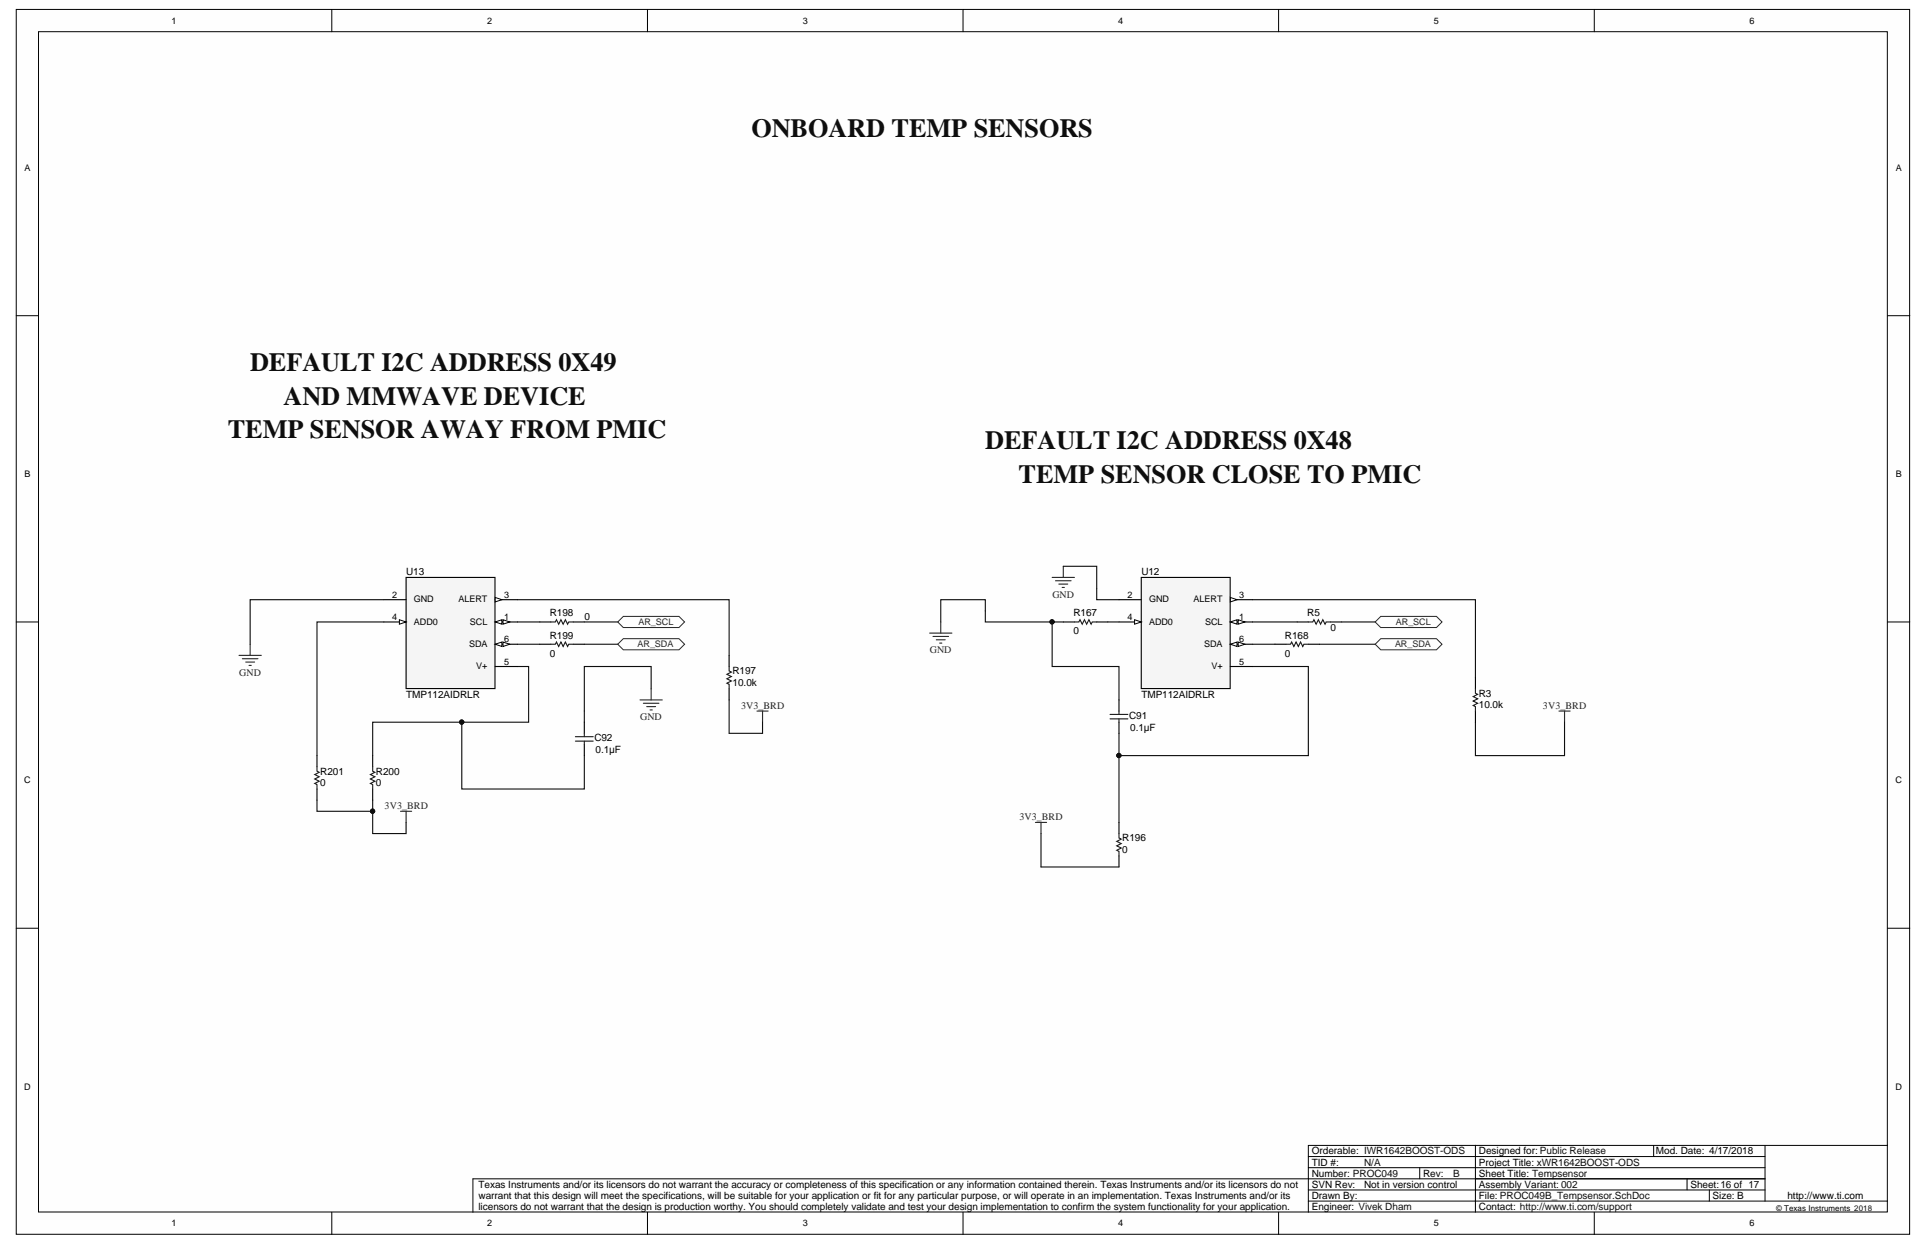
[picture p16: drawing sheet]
<svg xmlns="http://www.w3.org/2000/svg" width="432mm" height="279mm" viewBox="0 0 432 279" stroke-linecap="round" stroke-linejoin="round" font-family="sans-serif">
<defs><g id="words">
<g font-size="5.9" fill="#0e0e0e">
<text x="168.1" y="30.7">ONBOARD TEMP SENSORS</text>
<text x="56" y="83.1">DEFAULT I2C ADDRESS 0X49</text>
<text x="63.4" y="90.6">AND MMWAVE DEVICE</text>
<text x="51" y="98">TEMP SENSOR AWAY FROM PMIC</text>
<text x="220.4" y="100.5">DEFAULT I2C ADDRESS 0X48</text>
<text x="227.9" y="108">TEMP SENSOR CLOSE TO PMIC</text>
</g>
<g font-size="2.2">
<text x="90.9" y="128.7">U13</text>
<text x="255.4" y="128.7">U12</text>
<text x="123" y="138">R198</text>
<text x="240.1" y="138">R167</text>
<text x="292.5" y="138">R5</text>
<text x="123" y="142.9">R199</text>
<text x="130.7" y="138.7">0</text>
<text x="240.1" y="142">0</text>
<text x="287.5" y="142.9">R168</text>
<text x="297.7" y="141.2">0</text>
<text x="123" y="146.9">0</text>
<text x="287.5" y="146.9">0</text>
<text x="163.9" y="153.4">10.0k</text>
<text x="163.9" y="150.9">R197</text>
<text x="330.9" y="155.9">R3</text>
<text x="90.9" y="156.2">TMP112AIDRLR</text>
<text x="252.6" y="160.9">C91</text>
<text x="255.4" y="156.2">TMP112AIDRLR</text>
<text x="330.9" y="158.4">10.0k</text>
<text x="133" y="165.9">C92</text>
<text x="252.9" y="163.6">0.1µF</text>
<text x="71.7" y="173.3">R201</text>
<text x="84.1" y="173.3">R200</text>
<text x="133.2" y="168.6">0.1µF</text>
<text x="71.7" y="175.8">0</text>
<text x="84.1" y="175.8">0</text>
<text x="251.1" y="190.8">0</text>
<text x="251.1" y="188.3">R196</text>
<text x="293.5" y="263.3">Number: PROC049</text>
<text x="293.5" y="260.8">TID #:</text>
<text x="293.5" y="258.3">Orderable: IWR1642BOOST-ODS</text>
<text x="318.4" y="263.3">Rev:</text>
<text x="330.9" y="263.3">Sheet Title: Tempsensor</text>
<text x="330.9" y="260.8">Project Title: xWR1642BOOST-ODS</text>
<text x="330.9" y="258.3">Designed for: Public Release</text>
<text x="370.5" y="258.3">Mod. Date: 4/17/2018</text>
<text x="107" y="265.8">Texas Instruments and/or its licensors do not warrant the accuracy or completeness of this specification or any information contained therein. Texas Instruments and/or its licensors do not</text>
<text x="107" y="268.3">warrant that this design will meet the specifications, will be suitable for your application or fit for any particular purpose, or will operate in an implementation. Texas Instruments and/or its</text>
<text x="293.5" y="268.3">Drawn By:</text>
<text x="293.5" y="265.8">SVN Rev:</text>
<text x="305.2" y="265.8">Not in version control</text>
<text x="330.9" y="268.3">File: PROC049B_Tempsensor.SchDoc</text>
<text x="330.9" y="265.8">Assembly Variant: 002</text>
<text x="378.2" y="265.8">Sheet:16 of 17</text>
<text x="383.2" y="268.3">Size: B</text>
<text x="399.9" y="268.3">http://www.ti.com</text>
<text x="107" y="270.8">licensors do not warrant that the design is production worthy. You should completely validate and test your design implementation to confirm the system functionality for your application.</text>
<text x="293.5" y="270.8">Engineer: Vivek Dham</text>
<text x="330.9" y="270.8">Contact: http://www.ti.com/support</text>
</g>
<g font-size="2.2" fill="#262626">
<text x="235.5" y="133.7">GND</text>
<text x="208.1" y="146.2">GND</text>
<text x="53.5" y="151.2">GND</text>
<text x="143.2" y="161.1">GND</text>
<text x="165.8" y="158.6">3V3_BRD</text>
<text x="345.2" y="158.6">3V3_BRD</text>
<text x="86.1" y="181.1">3V3_BRD</text>
<text x="228.1" y="183.6">3V3_BRD</text>
</g>
<g font-size="2.2" fill="#0e0e0e">
<text x="305.2" y="260.8">N/A</text>
<text x="325.1" y="263.3">B</text>
</g>
<g font-size="2">
<text x="38.4" y="5.3">1</text>
<text x="109" y="5.3">2</text>
<text x="179.6" y="5.3">3</text>
<text x="250.2" y="5.3">4</text>
<text x="320.8" y="5.3">5</text>
<text x="391.4" y="5.3">6</text>
<text x="5.4" y="38.2">A</text>
<text x="424.1" y="38.2">A</text>
<text x="5.4" y="106.7">B</text>
<text x="424.1" y="106.7">B</text>
<text x="87.7" y="133.8">2</text>
<text x="92.6" y="134.8">GND</text>
<text x="102.6" y="134.8">ALERT</text>
<text x="112.8" y="133.8">3</text>
<text x="252.2" y="133.8">2</text>
<text x="257.1" y="134.8">GND</text>
<text x="267" y="134.8">ALERT</text>
<text x="277.3" y="133.8">3</text>
<text x="87.7" y="138.8">4</text>
<text x="92.6" y="139.8">ADD0</text>
<text x="105.1" y="139.8">SCL</text>
<text x="112.8" y="138.8">1</text>
<text x="112.8" y="143.7">6</text>
<text x="252.2" y="138.8">4</text>
<text x="257.1" y="139.8">ADD0</text>
<text x="269.6" y="139.8">SCL</text>
<text x="277.3" y="138.8">1</text>
<text x="277.3" y="143.7">6</text>
<text x="104.9" y="144.8">SDA</text>
<text x="106.5" y="149.7">V+</text>
<text x="112.8" y="148.7">5</text>
<text x="269.4" y="144.8">SDA</text>
<text x="271" y="149.7">V+</text>
<text x="277.3" y="148.7">5</text>
<text x="5.4" y="175.3">C</text>
<text x="424.1" y="175.3">C</text>
<text x="5.4" y="243.8">D</text>
<text x="424.1" y="243.8">D</text>
<text x="38.4" y="274.4">1</text>
<text x="109" y="274.4">2</text>
<text x="179.6" y="274.4">3</text>
<text x="250.2" y="274.4">4</text>
<text x="320.8" y="274.4">5</text>
<text x="391.4" y="274.4">6</text>
</g>
<g font-size="2" fill="#262626">
<text x="142.9" y="139.9">AR_SCL</text>
<text x="312.3" y="139.9">AR_SCL</text>
<text x="142.6" y="144.9">AR_SDA</text>
<text x="312.1" y="144.9">AR_SDA</text>
</g>
<text font-size="1.8" x="397.4" y="270.9">© Texas Instruments 2018</text>
</g></defs>
<g fill="#fefefe" stroke="#000" stroke-width=".22">
<path d="M3.6 2.1h423.6v274.1h-423.6z"/>
<path d="M8.6 7.1h413.7v264.1h-413.7z"/>
</g>
<g fill="none" stroke="#000" stroke-width=".22">
<path d="M74.2 2.1v5M144.9 2.1v5M215.5 2.1v5M286.1 2.1v5M356.7 2.1v5M3.6 70.6h5M422.3 70.6h5M3.6 139.2h5M422.3 139.2h5M3.6 207.7h5M422.3 207.7h5M292.7 258.8h102.2"/>
<path d="M330.1 256.3h-37.4v15M370 256.3v2.5M394.9 256.3v12.5M422.3 256.3h-92.2v15M74.2 271.3v5M144.9 271.3v5M215.5 271.3v5M286.1 271.3v5M292.7 268.8h129.6M292.7 266.3h102.2M292.7 261.3h102.2M317.6 261.3v2.5"/>
<path d="M356.7 271.3v5M377.4 263.8v2.5M382.4 266.3v2.5M394.9 263.8h-289.1v7.5"/>
</g>
<path d="M220.4 136.7v2.5h15M247.9 139.2h2.5M280.3 149.1h12.4v20h-42.3v14.9M280.3 144.2h4.9M295.2 144.2h12.5M250.4 164.1v5" fill="none" stroke="#0e0e0e" stroke-width=".25"/>
<g fill="#0e0e0e" stroke="#0e0e0e" stroke-width=".22">
<circle cx="250.3" cy="169.1" r=".47"/>
<circle cx="235.4" cy="139.2" r=".47"/>
</g>
<path d="M210.5 139.2v2.5M208 141.7h5M208.7 142.4h3.5M209.5 143.2h2M210.2 143.9h.5M231.7 184h2.5M232.9 184v2.5" fill="none" stroke="#262626" stroke-width=".25"/>
<path d="M308.9 142.9h12.5l1.2 1.3-1.2 1.2h-12.5l-1.2-1.2z" fill-rule="evenodd" fill="#fefefe" stroke="#262626" stroke-width=".22"/>
<path d="M280.3 134.2h49.8v17.4M280.3 139.2h9.9M300.2 139.2h7.5M330.1 161.6v7.5h19.9" fill="none" stroke="#0e0e0e" stroke-width=".25"/>
<path d="M348.8 159.1h2.5M350 159.1v2.5" fill="none" stroke="#262626" stroke-width=".25"/>
<path d="M308.9 137.9h12.5l1.2 1.3-1.2 1.2h-12.5l-1.2-1.2z" fill-rule="evenodd" fill="#fefefe" stroke="#262626" stroke-width=".22"/>
<path d="M235.4 129.2h5M236.1 130h3.5M236.9 130.7h2M237.6 131.5h.5M237.9 126.7v2.5" fill="none" stroke="#262626" stroke-width=".25"/>
<path d="M115.8 139.2h5M130.7 139.2h7.5M245.4 131.7v2.5h5M115.8 144.2h5M130.7 144.2h7.5" fill="none" stroke="#0e0e0e" stroke-width=".25"/>
<g fill="#fefefe" stroke="#262626" stroke-width=".22">
<path d="M139.5 142.9h12.4l1.3 1.3-1.3 1.2h-12.4l-1.3-1.2z" fill-rule="evenodd"/>
<path d="M139.5 137.9h12.4l1.3 1.3-1.3 1.2h-12.4l-1.3-1.2z" fill-rule="evenodd"/>
</g>
<path d="M85.9 139.2h-15v29.9M115.8 134.2h47.3v12.5M237.9 139.2h-2.5v9.9h15v7.5M115.8 149.1h2.5v12.5h-34.9v7.5M163.1 156.6v7.5M70.9 179.1v2.4h12.5M83.4 179.1v7.4M103.3 161.6v15h27.4v-7.5" fill="none" stroke="#0e0e0e" stroke-width=".25"/>
<path d="M169.4 159.1h2.4M170.6 159.1v2.5M89.6 181.5h2.5M90.9 181.5v2.5" fill="none" stroke="#262626" stroke-width=".25"/>
<g fill="#0e0e0e" stroke="#0e0e0e" stroke-width=".22">
<circle cx="83.4" cy="181.5" r=".47"/>
<circle cx="103.3" cy="161.6" r=".47"/>
<circle cx="235.4" cy="139.2" r=".47"/>
</g>
<path d="M255.3 129.2h19.9v24.9h-19.9z" fill="#f5f5f5" stroke="#000" stroke-width=".25"/>
<path d="M275.3 139.2h5" fill="none" stroke="#000" stroke-width=".25"/>
<path d="M275.3 139.2l1.5-.5v1z" fill="#fefefe"/>
<path d="M275.3 139.2l1.5-.5v1z" fill="none" stroke="#000" stroke-width=".22"/>
<path d="M277 138.7l1.5 .5-1.5 .5z" fill="#fefefe"/>
<path d="M277 138.7l1.5 .5-1.5 .5z" fill="none" stroke="#000" stroke-width=".22"/>
<path d="M250.4 134.2h4.9M275.3 134.2h5" fill="none" stroke="#000" stroke-width=".25"/>
<path d="M275.3 133.7l1.5 .5-1.5 .5z" fill="#fefefe"/>
<path d="M275.3 133.7l1.5 .5-1.5 .5z" fill="none" stroke="#000" stroke-width=".22"/>
<path d="M250.4 139.2h4.9" fill="none" stroke="#000" stroke-width=".25"/>
<path d="M253.8 138.7l1.5 .5-1.5 .5z" fill="#fefefe"/>
<path d="M253.8 138.7l1.5 .5-1.5 .5z" fill="none" stroke="#000" stroke-width=".22"/>
<path d="M275.3 149.1h5M275.3 144.2h5" fill="none" stroke="#000" stroke-width=".25"/>
<path d="M275.3 144.2l1.5-.5v1z" fill="#fefefe"/>
<path d="M275.3 144.2l1.5-.5v1z" fill="none" stroke="#000" stroke-width=".22"/>
<path d="M277 143.7l1.5 .5-1.5 .5z" fill="#fefefe"/>
<path d="M277 143.7l1.5 .5-1.5 .5z" fill="none" stroke="#000" stroke-width=".22"/>
<path d="M90.9 129.2h19.8v24.9h-19.8z" fill="#f5f5f5" stroke="#000" stroke-width=".25"/>
<path d="M110.8 139.2h5" fill="none" stroke="#000" stroke-width=".25"/>
<path d="M110.8 139.2l1.5-.5v1z" fill="#fefefe"/>
<path d="M110.8 139.2l1.5-.5v1z" fill="none" stroke="#000" stroke-width=".22"/>
<path d="M112.5 138.7l1.5 .5-1.5 .5z" fill="#fefefe"/>
<path d="M112.5 138.7l1.5 .5-1.5 .5z" fill="none" stroke="#000" stroke-width=".22"/>
<path d="M85.9 134.2h5M110.8 134.2h5" fill="none" stroke="#000" stroke-width=".25"/>
<path d="M110.8 133.7l1.5 .5-1.5 .5z" fill="#fefefe"/>
<path d="M110.8 133.7l1.5 .5-1.5 .5z" fill="none" stroke="#000" stroke-width=".22"/>
<path d="M85.9 139.2h5" fill="none" stroke="#000" stroke-width=".25"/>
<path d="M89.4 138.7l1.5 .5-1.5 .5z" fill="#fefefe"/>
<path d="M89.4 138.7l1.5 .5-1.5 .5z" fill="none" stroke="#000" stroke-width=".22"/>
<path d="M110.8 149.1h5M110.8 144.2h5" fill="none" stroke="#000" stroke-width=".25"/>
<path d="M110.8 144.2l1.5-.5v1z" fill="#fefefe"/>
<path d="M110.8 144.2l1.5-.5v1z" fill="none" stroke="#000" stroke-width=".22"/>
<path d="M112.5 143.7l1.5 .5-1.5 .5z" fill="#fefefe"/>
<path d="M112.5 143.7l1.5 .5-1.5 .5z" fill="none" stroke="#000" stroke-width=".22"/>
<g fill="none" stroke="#000" stroke-width=".25">
<path d="M120.8 139.2h2.5M128.2 139.2h2.5M237.9 139.2h2.5M245.4 139.2h2.5M290.2 139.2h2.5M297.7 139.2h2.5M120.8 144.2h2.5M128.2 144.2h2.5M163.1 146.7v2.4M163.1 154.1v2.5M250.4 156.6v2.5M285.2 144.2h2.5"/>
<path d="M292.7 144.2h2.5M330.1 151.6v2.5M330.1 159.1v2.5M70.9 169.1v2.5M70.9 176.6v2.5M83.4 169.1v2.5M83.4 176.6v2.5M130.7 161.6v2.5M130.7 166.6v2.5M250.4 161.6v2.5M250.4 184v2.5M250.4 191.5v2.5"/>
</g>
<g fill="none" stroke="#1c1c1c" stroke-width=".25">
<path d="M123.3 139.2h.9l.3-.5 .5 1 .5-1 .5 1 .5-1 .5 1 .2-.5h1M240.4 139.2h1l.2-.5 .5 1 .5-1 .5 1 .5-1 .5 1 .3-.5h1M292.7 139.2h1l.3-.5 .5 1 .5-1 .5 1 .5-1 .5 1 .2-.5h1M123.3 144.2h.9l.3-.5 .5 1 .5-1 .5 1 .5-1 .5 1 .2-.5h1M163.1 149.1v1l.5 .3-1 .5 1 .5-1 .5 1 .5-1 .5 .5 .2v1M248.4 159.9h3.9M250.4 159.1v.8M287.7 144.2h1l.3-.5 .5 1 .5-1 .5 1 .5-1 .5 1 .2-.5h1M330.1 154.1v1l.5 .3-1 .5 1 .5-1 .5 1 .5-1 .5 .5 .2v1M70.9 171.6v1l.5 .2-1 .5 1 .5-1 .5 1 .5-1 .5 .5 .3v1M83.4 171.6v1l.5 .2-1 .5 1 .5-1 .5 1 .5-1 .5 .5 .3v1M128.7 164.9h4"/>
<path d="M128.7 165.8h4M130.7 164.1v.8M130.7 165.8v.8M248.4 160.9h3.9M250.4 160.9v.7M250.4 186.5v1l.4 .3-.9 .5 .9 .5-.9 .5 .9 .5-.9 .5 .5 .2v1"/>
</g>
<path d="M53.5 146.7h5M54.2 147.4h3.5M55 148.2h2M55.7 148.9h.5M56 144.2v2.5M143.2 156.6h5M143.9 157.4h3.5M144.7 158.1h2M145.4 158.9h.5M145.7 154.1v2.5" fill="none" stroke="#262626" stroke-width=".25"/>
<path d="M85.9 134.2h-29.9v10M220.4 136.7v-2.5h-9.9v5M237.9 126.7h7.5v5M145.7 154.1v-5h-15v12.5M170.6 161.6v2.5h-7.5M350 161.6v7.5M90.9 184v2.5h-7.5M232.9 186.5v7.5h17.5" fill="none" stroke="#0e0e0e" stroke-width=".25"/>
<use href="#words"/>
</svg>
